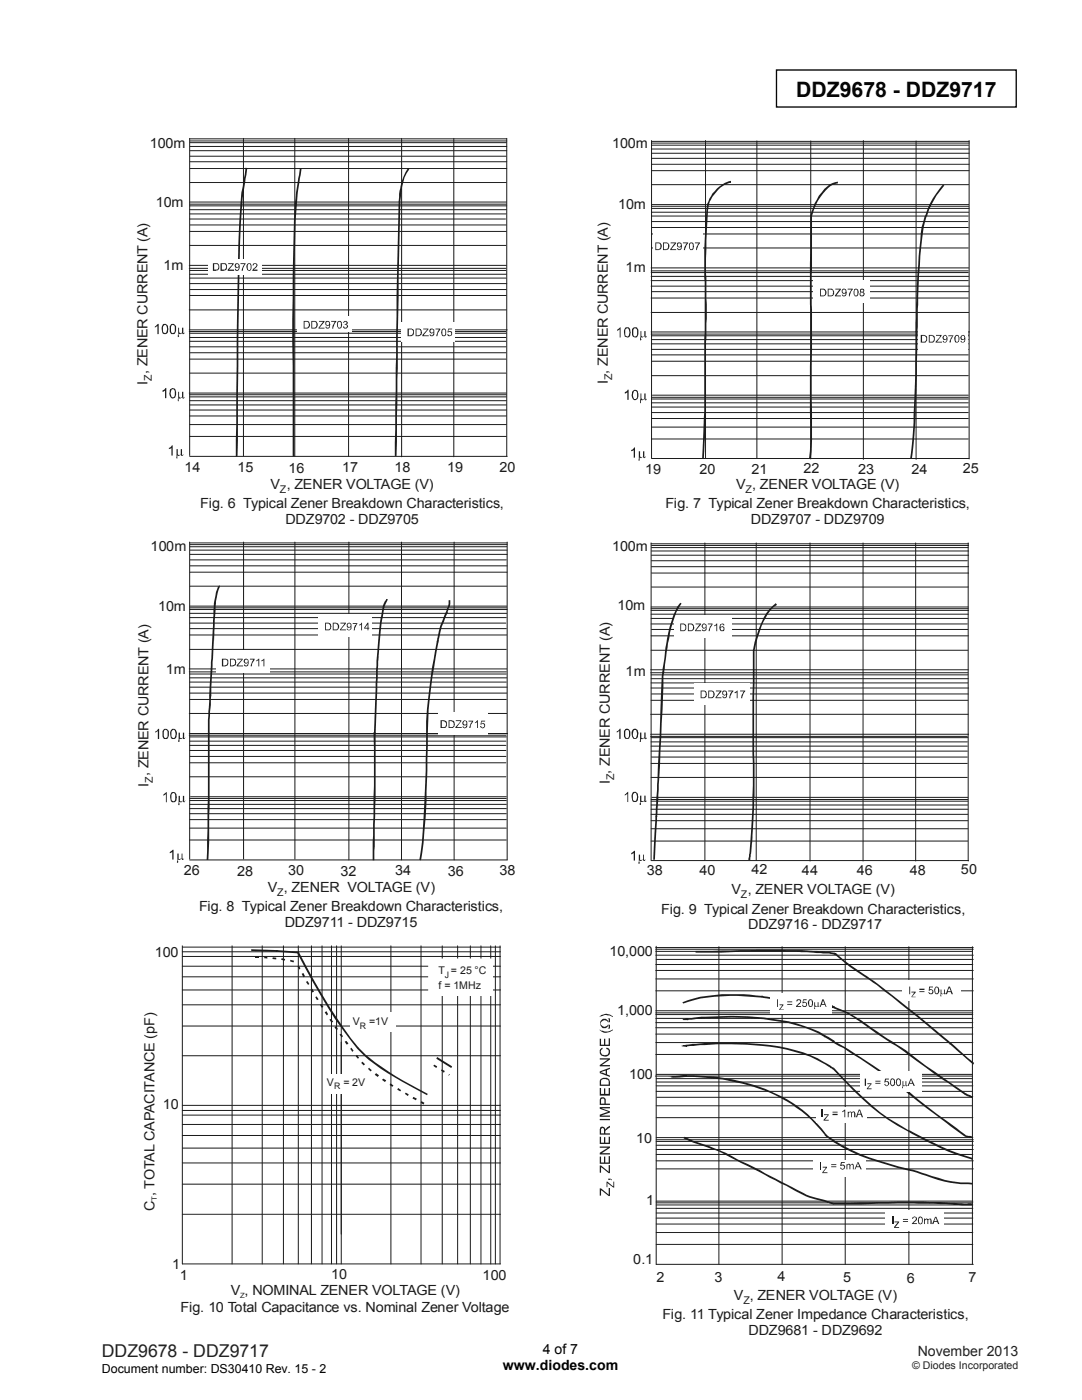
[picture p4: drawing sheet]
<svg xmlns="http://www.w3.org/2000/svg" width="216mm" height="279mm" viewBox="0 0 216 279" stroke-linecap="round" stroke-linejoin="round" font-family="sans-serif">
<defs><g id="words">
<text font-size="4.2" x="158.9" y="19.3">DDZ9678 - DDZ9717</text>
<text font-size="3.5" fill="#231f20" x="20.3" y="270.9">DDZ9678 - DDZ9717</text>
<g font-size="2.8" fill="#1f1a17">
<text x="29.9" y="29.6">100m</text>
<text x="122.1" y="29.6">100m</text>
<text x="31.1" y="41.3">10m</text>
<text x="123.3" y="41.7">10m</text>
<text x="32.6" y="53.9">1m</text>
<text x="124.8" y="54.2">1m</text>
<text x="29.5" y="76.8" transform="rotate(-90 29.5 76.8)">I , ZENER CURRENT (A)</text>
<text x="121.3" y="76.7" transform="rotate(-90 121.3 76.7)">I , ZENER CURRENT (A)</text>
<text x="36.8" y="94.2">14</text>
<text x="47.4" y="94.2">15</text>
<text x="57.6" y="94.3">16</text>
<text x="68.3" y="94.2">17</text>
<text x="78.7" y="94.2">18</text>
<text x="89.2" y="94.2">19</text>
<text x="99.7" y="94.2">20</text>
<text x="128.7" y="94.6">19</text>
<text x="139.6" y="94.6">20</text>
<text x="149.9" y="94.6">21</text>
<text x="160.3" y="94.5">22</text>
<text x="171.3" y="94.6">23</text>
<text x="181.9" y="94.6">24</text>
<text x="192.1" y="94.3">25</text>
<text x="40" y="101.4">Fig. 6 Typical Zener Breakdown Characteristics,</text>
<text x="54" y="97.5">V , ZENER VOLTAGE (V)</text>
<text x="132.8" y="101.4">Fig. 7 Typical Zener Breakdown Characteristics,</text>
<text x="146.9" y="97.5">V , ZENER VOLTAGE (V)</text>
<text x="57" y="104.5">DDZ9702 - DDZ9705</text>
<text x="149.8" y="104.5">DDZ9707 - DDZ9709</text>
<text x="30.1" y="109.9">100m</text>
<text x="122.1" y="109.9">100m</text>
<text x="31.6" y="122">10m</text>
<text x="123.2" y="121.8">10m</text>
<text x="33.1" y="134.4">1m</text>
<text x="124.8" y="134.9">1m</text>
<text x="29.6" y="157" transform="rotate(-90 29.6 157)">I , ZENER CURRENT (A)</text>
<text x="121.7" y="156.4" transform="rotate(-90 121.7 156.4)">I , ZENER CURRENT (A)</text>
<text x="36.7" y="174.7">26</text>
<text x="47.3" y="174.8">28</text>
<text x="53.4" y="178">V , ZENER VOLTAGE (V)</text>
<text x="57.5" y="174.7">30</text>
<text x="67.9" y="174.8">32</text>
<text x="78.8" y="174.6">34</text>
<text x="89.3" y="174.8">36</text>
<text x="99.7" y="174.7">38</text>
<text x="129.1" y="174.5">38</text>
<text x="139.6" y="174.6">40</text>
<text x="146" y="178.4">V , ZENER VOLTAGE (V)</text>
<text x="150" y="174.5">42</text>
<text x="160" y="174.6">44</text>
<text x="170.9" y="174.5">46</text>
<text x="181.5" y="174.5">48</text>
<text x="191.7" y="174.5">50</text>
<text x="39.7" y="181.9">Fig. 8 Typical Zener Breakdown Characteristics,</text>
<text x="56.8" y="185">DDZ9711 - DDZ9715</text>
<text x="132" y="182.3">Fig. 9 Typical Zener Breakdown Characteristics,</text>
<text x="149.3" y="185.5">DDZ9716 - DDZ9717</text>
<text x="30.9" y="191">100</text>
<text x="121.6" y="190.8">10,000</text>
<text x="123.1" y="202.6">1,000</text>
<text x="125.5" y="215.3">100</text>
<text x="32.5" y="221.4">10</text>
<text x="127" y="228">10</text>
<text x="30.8" y="241.7" transform="rotate(-90 30.8 241.7)">C , TOTAL CAPACITANCE (pF)</text>
<text x="128.9" y="240.6">1</text>
<text x="34.4" y="253.2">1</text>
<text x="35.9" y="255.5">1</text>
<text x="66.1" y="255.2">10</text>
<text x="96.3" y="255.5">100</text>
<text x="126.4" y="252.3">0.1</text>
<text x="131" y="255.8">2</text>
<text x="142.6" y="255.9">3</text>
<text x="155.1" y="255.7">4</text>
<text x="168.2" y="255.8">5</text>
<text x="180.9" y="256">6</text>
<text x="193.3" y="255.9">7</text>
<text x="36" y="261.9">Fig. 10 Total Capacitance vs. Nominal Zener Voltage</text>
<text x="46.1" y="258.5">V , NOMINAL ZENER VOLTAGE (V)</text>
<text x="132.2" y="263.2">Fig. 11 Typical Zener Impedance Characteristics,</text>
<text x="146.4" y="259.4">V , ZENER VOLTAGE (V)</text>
<text x="149.4" y="266.4">DDZ9681 - DDZ9692</text>
</g>
<g font-size="2.8">
<text x="100.3" y="273.5">www.diodes.com</text>
<text x="108.3" y="270.2">4 of 7</text>
</g>
<text font-size="2.8" fill="#231f20" x="183.1" y="270.6">November 2013</text>
<text font-size="2.5" x="20.3" y="274">Document number: DS30410 Rev. 15 - 2</text>
<g font-size="2.1" fill="#1f1a17">
<text x="30.3" y="76" transform="rotate(-90 30.3 76)">Z</text>
<text x="122.1" y="75.9" transform="rotate(-90 122.1 75.9)">Z</text>
<text x="55.9" y="98.4">Z</text>
<text x="148.7" y="98.4">Z</text>
<text x="122.6" y="155.7" transform="rotate(-90 122.6 155.7)">Z</text>
<text x="30.5" y="156.2" transform="rotate(-90 30.5 156.2)">Z</text>
<text x="55.3" y="178.8">Z</text>
<text x="147.8" y="179.3">Z</text>
<text x="87.5" y="194.4">T = 25 °C</text>
<text x="87.5" y="197.4">f = 1MHz</text>
<text x="70.4" y="204.6">V</text>
<text x="73.7" y="204.6">=1V</text>
<text x="65.2" y="216.7">V</text>
<text x="68.5" y="216.7">= 2V</text>
<text x="148.4" y="260.2">Z</text>
</g>
<text font-size="2.1" fill="#231f20" x="182" y="273.2">© Diodes Incorporated</text>
<g font-size="1.8" fill="#1f1a17">
<text x="88.8" y="195.1">J</text>
<text x="71.8" y="205.4">R</text>
<text x="66.7" y="217.4">R</text>
</g>
<g font-size="1.4" fill="#1f1a17">
<text x="31.3" y="239.6" transform="rotate(-90 31.3 239.6)">T</text>
<text x="47.9" y="259.1">Z</text>
</g>
</g></defs>
<path d="M154.9 14h47.9v7.4h-47.9z" fill="none" stroke="#000" stroke-width=".26"/>
<g fill="none" stroke="#1f1a17" stroke-width=".2">
<path d="M37.8 27.6v63.3M37.8 27.7h63.3M37.9 28.1h63.2M37.9 33.6h63.2M37.9 32.3h63.2M37.9 29.2h63.2M37.9 30.1h63.2M37.9 28.5h63.1M37.9 36.4h63.1M37.9 31.2h63M48.6 27.6v63.4M58.8 27.6v63.4"/>
<path d="M69.6 27.6v63.5M80.1 27.6v63.6M90.6 27.6v63.6M101.1 27.6v63.5M37.8 53h63.2M37.8 53.6h63.1M37.8 59h63.2M37.8 54.7h63.2M37.8 40.7h63.2M37.8 46.2h63.2M37.8 56.6h63.3M37.8 55.5h63.1"/>
<path d="M37.8 54h63.1M37.8 49h63.1M37.8 41.8h63.2M37.8 40.3h63.2M37.8 43.7h63.1M37.8 42.7h63.1M37.8 41.1h63.3M37.9 57.8h63.1M37.9 44.9h63M37.8 78.4h63.2M37.8 61.8h63.2M37.8 66.2h63.1"/>
<path d="M37.8 65.8h63.4M37.8 79.2h63.2M37.8 80h63.2M37.8 78.8h63.2M37.8 71.7h63.1M37.8 69.2h63.1M37.8 67.4h63.1M37.8 68.1h63.1M37.8 74.5h63.1M37.9 70.4h63M37.8 84.7h63.2M37.8 83h63.2"/>
<path d="M37.8 80.8h63.2M37.8 87.1h63.2M37.8 81.8h63.2M37.8 91.1h63.4"/>
</g>
<path d="M59.3 63.2h10.9v3.1h-10.9z" fill="#fff"/>
<g fill="#1f1a17">
<path d="M60.6 64.1h.8a.83 .83 0 0 1 .5 .7 .83 .83 0 0 1-.5 .8h-.8zM60.8 64.2v1.2l.6-.1 .2-.2-.1-.7-.1-.2z" fill-rule="evenodd"/>
<path d="M62.1 64.1h.8a.82 .82 0 0 1 .5 .7 .82 .82 0 0 1-.5 .8h-.8zM62.3 64.2v1.2l.7-.1 .1-.2v-.7l-.2-.2z" fill-rule="evenodd"/>
<path d="M63.6 64.1h1.1v.1l-1 1.2h1v.2h-1.1l.9-1.4h-.9z" fill-rule="evenodd"/>
<path d="M65 64.1h.5a.92 .92 0 0 1 0 1.5h-.3l-.3-.4h.2l.1 .2h.3l.2-.2v-.4l-.3 .3-.4-.2zM65 64.6a.35 .35 0 0 0 .7 0 .35 .35 0 0 0-.7 0z" fill-rule="evenodd"/>
<path d="M66.1 64.1h1l-.3 .5-.3 1h-.2v-.4l.5-1h-.7z" fill-rule="evenodd"/>
<path d="M67.4 64.1h.5a1.03 1.03 0 0 1 0 1.5 .61 .61 0 0 1-.6-.8v-.4zM67.5 64.3l-.1 .9 .2 .2h.3l.1-.2v-.7l-.1-.3z" fill-rule="evenodd"/>
<path d="M68.6 64.1h.5l.3 .2v.3l-.3 .1 .4 .5-.4 .4h-.4l-.2-.3v-.1h.1l.2 .2 .4-.2v-.2l-.4-.2v-.2h.3v-.4h-.4l-.1 .3-.1-.1z" fill-rule="evenodd"/>
<path d="M30.9 65.2l.8-.6v2.1h-.3v-1.6l-.5 .3zM32.5 64.7l.6-.1a1.31 1.31 0 0 1 .3 1.8l-.3 .3h-.4a1.59 1.59 0 0 1-.2-2zM32.8 64.9a1.01 1.01 0 0 0-.3 1.2l.1 .2 .3 .2a1.06 1.06 0 0 0 0-1.7zM34.1 64.7a.68 .68 0 0 1 1 .5v.8l-.2 .6-.7 .1-.2-.2a1.99 1.99 0 0 1 .1-1.8zM34.2 65l-.1 1.1 .4 .4 .3-.2 .1-1.1-.1-.2-.3-.2zM35.6 65.4h.1v.8l.2 .3 .4-.2v-.9h.3v1l.1 .1 .1-.2-.1 .4h-.3l-.1-.3-.2 .3-.5-.1v.7h-.1z" fill-rule="evenodd"/>
<path d="M32.4 77.9l.8-.5v2.1h-.3v-1.6l-.3 .3h-.2zM34 77.7l.5-.3a1.14 1.14 0 0 1 .4 2 .53 .53 0 0 1-.9-.1 1.62 1.62 0 0 1 0-1.6zM34.3 77.7l-.1 .2a1.34 1.34 0 0 0 .1 1.4h.3l.3-.4-.1-1-.2-.2zM35.6 78.2h.1v.9a.31 .31 0 0 0 .3 .3 .31 .31 0 0 0 .3-.2v-1h.3v1.1l.1 .1 .1-.2v.2l-.1 .1h-.2l-.2-.2-.3 .2h-.4l.1 .5-.1 .1z" fill-rule="evenodd"/>
<path d="M33.7 89.4l.8-.5v2h-.3v-1.5l-.5 .2zM35.2 89.6h.3v1.1l.1 .1 .5-.1v-1.1h.2v1.2l.3-.1-.2 .3-.3-.2v-.1l-.4 .3-.3-.1v.6l-.3-.2z" fill-rule="evenodd"/>
</g>
<g fill="#1f1a17">
<path d="M58.4 73.1h.3v18h-.3zM58.8 40.7h.4l-.2 3.3-.3 11.2v17.9h-.3a556 556 0 0 1 .4-32.4zM58.8 40.7h.4zM59.4 36.3h.4l-.6 4.4h-.4zM59.8 33.5l.4 .1-.4 2.7h-.4z"/>
<path d="M47.1 78.6h.4l-.1 12.5h-.3zM48 40.7h.3l-.4 7.9-.4 30h-.4l.5-30zM48 40.7h.3zM48.6 36.3l.3 .1-.6 4.3h-.3l.2-2.2zM49 33.5h.3l-.4 2.9-.3-.1z"/>
</g>
<path d="M37.8 66.5h63.2" fill="none" stroke="#1f1a17" stroke-width=".2"/>
<path d="M79 71.3h.4l-.2 16.9-.1 2.8h-.3zM79.5 40.2h.4l-.5 31.1h-.4l.1-12.1zM79.9 37.5h.3l-.3 2.7h-.4l.1-1.5zM79.9 37.4h.3v.1h-.3zM80.5 35.3l.2 .1-.5 2h-.3zM81.4 33.5l.3 .3-1 1.6-.2-.1z" fill="#1f1a17"/>
<path d="M41.5 51.8h10.6v3h-10.6z" fill="#fff"/>
<g fill="#1f1a17">
<path d="M42.5 52.5h.9l.3 .3 .1 .8-.2 .3-1.1 .2zM42.7 52.7v1.1h.6l.2-.2a.6 .6 0 0 0-.2-.9z" fill-rule="evenodd"/>
<path d="M44 52.5l1.1 .1 .2 .3v.7l-.2 .3-1.1 .2zM44.3 52.7v1.1h.6l.1-.2a.6 .6 0 0 0-.1-.9z" fill-rule="evenodd"/>
<path d="M45.5 52.5h1.1v.2l-.9 1.1h1v.3h-1.3v-.3l1-1.1h-.9z" fill-rule="evenodd"/>
<path d="M47 52.6l.5-.1 .2 .3 .1 .7a.47 .47 0 0 1-.4 .6 .47 .47 0 0 1-.5-.5l.5 .3 .2-.3v-.3l-.1 .2-.5-.1-.2-.4zM47.1 52.9v.2l.2 .3a.38 .38 0 0 0 .3-.4 .38 .38 0 0 0-.3-.4z" fill-rule="evenodd"/>
<path d="M48 52.5h1l-.6 1.6h-.2v-.3l.5-1.1h-.7z" fill-rule="evenodd"/>
<path d="M49.5 52.5h.4l.3 .5-.1 .9-.4 .2a.91 .91 0 0 1-.2-1.6zM49.5 52.8l-.1 .8 .2 .3h.2a1.02 1.02 0 0 0 .1-1.1l-.2-.2z" fill-rule="evenodd"/>
<path d="M50.5 52.6l.6-.1 .3 .3-.1 .4-.7 .6h.8v.3h-1l.2-.5 .6-.6-.1-.3-.2-.1-.3 .4h-.2z" fill-rule="evenodd"/>
</g>
<path d="M80.1 64.4h10.6v3.8h-10.6z" fill="#fff"/>
<g fill="#1f1a17">
<path d="M81.3 65.6l1.1 .1 .2 .2v.7l-.2 .3-.3 .2h-.8zM81.6 65.7v1.2a.67 .67 0 0 0 .8-.3 .67 .67 0 0 0-.2-.9z" fill-rule="evenodd"/>
<path d="M82.9 65.6h.8a.8 .8 0 0 1 .5 .8 .8 .8 0 0 1-.6 .7h-.7zM83.1 65.7v1.2l.7-.1 .1-.2v-.7l-.2-.2z" fill-rule="evenodd"/>
<path d="M84.5 65.6h1l-1 1.3h1.1v.2h-1.3v-.3l1-1.1h-.8z" fill-rule="evenodd"/>
<path d="M85.8 65.7l.5-.1 .4 .2v1l-.4 .3h-.3l-.3-.3 .2-.1 .1 .2h.3l.2-.3v-.3l-.4 .3-.3-.2-.2-.3zM85.8 66.1a.35 .35 0 0 0 .7 0 .35 .35 0 0 0-.7 0z" fill-rule="evenodd"/>
<path d="M86.9 65.6h.9l-.6 1.5h-.1v-.3l.5-1.1h-.7z" fill-rule="evenodd"/>
<path d="M88.2 65.7l.2-.1h.4l.1 .1 .1 1.1-.3 .3a.64 .64 0 0 1-.6-.3 .64 .64 0 0 1 0-.7zM88.3 65.8v.9l.1 .2h.3l.2-.2v-.7l-.2-.3z" fill-rule="evenodd"/>
<path d="M89.5 65.6h.7v.1h-.7v.5l.5-.1 .2 .2-.1 .6-.4 .2a.34 .34 0 0 1-.4-.4h.2l.1 .2 .4-.1v-.4l-.1-.1h-.6z" fill-rule="evenodd"/>
</g>
<g fill="none" stroke="#1f1a17" stroke-width=".2">
<path d="M130 28v63.4M130 28.2h63.4M130 28.6h63.4M130 34.1h63.4M130 29.7h63.4M130 30.6h63.4M130 31.6h63.2M130 29h63.3M130 36.9h63.3M130.1 32.8h63.3M140.8 28v63.5M151 28.1v63.4"/>
<path d="M161.8 28.1v63.5M172.3 28v63.7M182.8 28.1v63.6M193.4 28v63.6M129.9 57.1h63.5M129.9 55.2h63.4M129.9 53.5h63.4M129.9 54.1h63.3M129.9 59.5h63.3M129.9 56h63.3M129.9 54.4h63.3M130 41.6h63.4"/>
<path d="M130 49.5h63.2M130 43.1h63.2M130 58.2h63.3M130 41.2h63.3M130 46.7h63.3M130 42.4h63.3M130 40.8h63.3M130 44.2h63.1M130.1 45.4h63.1M129.9 66.3h63.6M129.9 62.4h63.4M129.9 66.7h63.3"/>
<path d="M130 79.6h63.2M130 79.3h63.2M130 72.1h63.2M130 69.7h63.2M130 67.8h63.2M130 68.6h63.2M130 75h63.2M130.1 70.8h63.1M130.2 78.9h63M130 91.5h63.4M130 85.2h63.2M130 83.5h63.2"/>
<path d="M130 80.4h63.2M130 81.2h63.2M130 87.6h63.2M130 82.3h63.2"/>
</g>
<g fill="#fff">
<path d="M130.3 46.4h9.9v4.5h-9.9z"/>
<path d="M162.4 55.9h11.1v4.6h-11.1z"/>
</g>
<g fill="#1f1a17">
<path d="M130.8 48.4h.7a.79 .79 0 0 1 .6 .8 .79 .79 0 0 1-.7 .7h-.6zM130.9 48.6v1.1h.7l.2-.3-.1-.7-.2-.1z" fill-rule="evenodd"/>
<path d="M132.3 48.4h.8a.8 .8 0 0 1 .5 .8 .8 .8 0 0 1-.6 .7h-.7zM132.5 48.6v1.1h.6l.2-.3v-.7l-.2-.1z" fill-rule="evenodd"/>
<path d="M133.8 48.4h1.1l-.9 1.3h.9v.2h-1.2l1-1.3h-.9z" fill-rule="evenodd"/>
<path d="M135.2 48.5a.6 .6 0 0 1 .6 0 .6 .6 0 0 1 .3 .6l-.2 .6-.6 .2-.2-.3 .2-.1v.2h.4l.1-.1v-.5l-.2 .3-.4-.2zM135.2 48.9a.35 .35 0 0 0 .6 0 .35 .35 0 0 0-.6 0z" fill-rule="evenodd"/>
<path d="M136.3 48.4h1l-.6 1.5h-.3l.1-.4 .6-.9h-.8z" fill-rule="evenodd"/>
<path d="M137.6 48.5l.6-.1 .2 .2 .1 .5-.2 .6-.1 .2h-.5a1.34 1.34 0 0 1-.1-1.4zM137.7 48.6l-.1 .9 .2 .2h.3l.1-.2v-.7l-.1-.2z" fill-rule="evenodd"/>
<path d="M138.7 48.4h1l-.4 .6-.2 .9h-.2v-.4l.5-.9h-.7z" fill-rule="evenodd"/>
<path d="M163.6 57.6h.8a.82 .82 0 0 1 .5 .8 .82 .82 0 0 1-.5 .7h-.8zM163.8 57.8v1.2l.8-.1 .1-.8-.2-.2z" fill-rule="evenodd"/>
<path d="M165.2 57.6h.8a.93 .93 0 0 1 .3 1.4l-.4 .1h-.7zM165.3 57.8v1.2h.6a.65 .65 0 0 0 .4-.6 .65 .65 0 0 0-.5-.6z" fill-rule="evenodd"/>
<path d="M166.7 57.6h1.1l-.9 1.4h.9v.1h-1.2l.9-1.3h-.8z" fill-rule="evenodd"/>
<path d="M168 57.8l.2-.2a.76 .76 0 0 1 .7 .4 .76 .76 0 0 1 0 .8l-.2 .3h-.5l-.2-.3 .6 .2 .1-.2v-.3l-.5 .1a.6 .6 0 0 1-.2-.8zM168.3 57.8l-.2 .2v.3l.5 .2a.42 .42 0 0 0 0-.7z" fill-rule="evenodd"/>
<path d="M169.1 57.6h1.1l-.4 .6-.2 .9h-.2v-.4l.5-.9h-.8z" fill-rule="evenodd"/>
<path d="M170.5 57.7a.58 .58 0 0 1 .7 0 .58 .58 0 0 1 .1 .7l-.1 .6-.2 .1h-.4l-.3-.4zM170.6 57.9l-.1 .8 .2 .3h.2l.2-.3v-.7l-.2-.2z" fill-rule="evenodd"/>
<path d="M171.7 57.7l.5-.1 .2 .3v.4h-.2l.3 .2v.2l-.3 .4h-.4l-.3-.2v-.4l.3-.2-.2-.1zM171.9 57.8l-.1 .3 .4 .1 .1-.2zM171.9 58.4l-.2 .4 .4 .2 .3-.3-.3-.3z" fill-rule="evenodd"/>
<path d="M123.3 65.7l.5-.4v2.1h-.1v-1.7l-.6 .4zM124.8 65.4l.6-.1a1.34 1.34 0 0 1-.1 2.1l-.6-.2-.1-.4a1.5 1.5 0 0 1 .2-1.4zM124.8 65.7v1.1v.2l.4 .2a1.06 1.06 0 0 0 0-1.7zM126.4 65.4l.6-.1 .3 .4a1.44 1.44 0 0 1-.3 1.7 .74 .74 0 0 1-.9-.6v-1.1zM126.5 65.6l-.1 .3v.9l.3 .4 .3-.2 .1-1.1-.1-.2-.3-.2zM127.8 66.1h.2v.9l.1 .2 .5-.2v-.9h.2v1.1l.3-.2-.2 .4h-.2l-.1-.3-.4 .3-.3-.1v.6h-.2z" fill-rule="evenodd"/>
<path d="M124.7 78.3l.7-.5v2h-.2v-1.5l-.4 .2h-.1zM126.2 78.1l.5-.3a1.1 1.1 0 0 1 .8 .8 1.1 1.1 0 0 1-.5 1.1l-.3 .2a1.22 1.22 0 0 1-.5-1.8zM126.5 78l-.1 .2a1.34 1.34 0 0 0 .1 1.4h.4l.2-.3-.1-1.1-.1-.2zM127.8 78.5h.2v1a.31 .31 0 0 0 .2 .2 .31 .31 0 0 0 .4-.2v-1h.2v1.2l.3-.2v.2l-.2 .2h-.2l-.1-.3-.4 .3-.3-.1v.6l-.2 .1z" fill-rule="evenodd"/>
<path d="M125.9 89.8l.8-.5v2h-.3v-1.5l-.5 .3zM127.5 90.1h.2v1l.2 .1 .4-.1v-1h.3v1.1l.2-.1-.1 .3-.4-.2v-.1l-.3 .3-.4-.1v.6l-.2-.1z" fill-rule="evenodd"/>
</g>
<g fill="#1f1a17">
<path d="M161.7 69.8l.3 .1zM161.7 61.8h.3v8h-.3zM161.6 57.3h.3l.1 4.5h-.3zM161.6 57.1h.3v.2h-.3zM161.6 52.6h.4l-.1 4.5h-.3zM161.7 43.1h.3v9.5h-.4z"/>
<path d="M140.5 69.4h.4v.2h-.4zM140.6 65.5h.3v3.9h-.4zM140.6 61.8h.4l-.1 3.7h-.3zM140.6 57.2h.3l.1 4.6h-.4zM140.5 53.7h.4v3.5h-.3zM140.7 46.4h.3l-.1 7.3h-.4zM141.1 40.7h.4l-.5 5.7h-.3v-1.7z"/>
</g>
<path d="M130 67h63.3" fill="none" stroke="#1f1a17" stroke-width=".2"/>
<g fill="#1f1a17">
<path d="M140.4 83.4h.4v2.5l-.4 5.6h-.3zM140.5 69.8h.4l-.1 13.6h-.4z"/>
<path d="M182.3 84.4h.3l-.7 7.2-.3-.1zM182.7 66h.3v8.8l-.4 9.6h-.3l.3-9.6z"/>
<path d="M161.4 91.5l.4 .1zM161.6 91.6h.2zM161.6 82.1h.4v5.8l-.2 3.7-.4-.1a55.9 55.9 0 0 0 .2-9.4zM161.7 69.8h.3v12.3h-.4z"/>
<path d="M141.1 40.7l.4 .1zM141.3 40.7l.2 .1zM141.5 39.6l.4 .2-.4 1-.4-.1zM142.1 38.6l.4 .3-.6 .9-.4-.2zM143.1 37.6a5.3 5.3 0 0 1 2.8-1.5v.4a4.9 4.9 0 0 0-3.4 2.4l-.4-.3z"/>
<path d="M161.7 43l.3 .2zM162.3 41.3l.2 .2-.5 1.6-.3-.1zM163 39.9l.2 .2-.7 1.4-.2-.2zM164.5 37.7a4 4 0 0 1 2.7-1.4v.3a4.2 4.2 0 0 0-3 2l-1 1.5-.2-.2 .4-.8z"/>
<path d="M182.7 66.3h.3zM182.7 66.3h.2zM182.8 62.5h.3l-.1 3.8h-.3zM182.9 59.1h.3l-.1 3.4h-.3zM182.9 59.1h.1zM183.9 45.3h.4l-.7 5.8-.4 8h-.3a140.4 140.4 0 0 1 1-13.8zM184.5 43.2l.3 .2-.5 1.9h-.4zM184.5 43.2l.2 .1zM184.7 42.9l.3 .1-.2 .4-.3-.2zM184.8 43h.2zM184.7 42.9l.3 .1zM184.7 42.9l.1 .1zM188 36.9l.3 .3a17.2 17.2 0 0 0-3.3 5.8l-.3-.1a16.4 16.4 0 0 1 3.3-6zM188 36.9h.2l.3 .2-.2 .1z"/>
</g>
<path d="M183.2 65.3h9.8v4.6h-9.8z" fill="#fff"/>
<g fill="#1f1a17">
<path d="M183.7 66.8h.7l.5 .3 .1 .8-.3 .5h-1zM184 67v1.2h.5a.66 .66 0 0 0 .3-.6 .66 .66 0 0 0-.4-.6z" fill-rule="evenodd"/>
<path d="M185.3 66.8h.7l.4 .3 .1 .8-.3 .5h-.9zM185.5 67v1.2h.6a.79 .79 0 0 0-.1-1.2z" fill-rule="evenodd"/>
<path d="M186.8 66.8h1.1l-1 1.4h1.1v.2h-1.3l.9-1.4h-.8z" fill-rule="evenodd"/>
<path d="M188.2 67l.5-.2a.97 .97 0 0 1 0 1.6l-.6-.2v-.2h.2l.2 .3h.1l.3-.4v-.2l-.3 .2-.4-.1-.2-.4zM188.2 67.4a.35 .35 0 0 0 .7 0 .35 .35 0 0 0-.7 0z" fill-rule="evenodd"/>
<path d="M189.2 66.9h1l-.4 .8-.1 .7h-.2v-.2l.5-1.1h-.8z" fill-rule="evenodd"/>
<path d="M190.8 66.8l.5 .1 .1 .4-.1 .9-.5 .2a.97 .97 0 0 1 0-1.6zM190.8 67.1l-.1 .3a.8 .8 0 0 0 .2 .9l.3-.2a1.02 1.02 0 0 0-.1-1.1z" fill-rule="evenodd"/>
<path d="M191.8 67l.3-.2 .4 .2 .1 .9-.1 .3-.2 .2-.6-.2v-.2h.2l.1 .3h.2l.2-.4v-.2l-.2 .2-.4-.1-.2-.4zM191.8 67.4a.35 .35 0 0 0 .6 0 .35 .35 0 0 0-.6 0z" fill-rule="evenodd"/>
</g>
<g fill="none" stroke="#1f1a17" stroke-width=".2">
<path d="M37.8 108.2v63.2M37.8 108.4h63.4M37.9 108.7h63.3M37.9 114.2h63.3M37.9 112.9h63.3M37.9 109.8h63.3M37.9 110.6h63.3M37.9 109.1h63.2M37.9 117h63.2M37.9 111.7h63.1M48.6 108.2v63.2M58.8 108.2v63.2"/>
<path d="M69.6 108.2v63.4M80.1 108.2v63.4M90.6 108.2v63.4M101.2 108.2v63.4h-63.4M37.8 133.5h63.3M37.8 134.1h63.2M37.8 137.1h63.4M37.8 139.6h63.2M37.8 136.1h63.2M37.8 134.5h63.2M37.8 129.6h63.2M37.8 138.3h63.3"/>
<path d="M37.8 135.3h63.3M37.8 121.3h63.3M37.8 126.7h63.3M37.8 124.4h63.1M37.8 123.3h63.2M37.8 122.4h63.3M37.8 121h63.3M37.8 121.6h63.4M37.9 125.5h63.1M37.8 142.4h63.3M37.8 146.4h63.5M37.8 146.7h63.1"/>
<path d="M37.8 159.8h63.2M37.8 159.3h63.2M37.8 152.2h63.1M37.8 149.8h63.1M37.8 147.9h63.1M37.8 148.8h63.1M37.8 155h63.1M37.9 151h63M38 159h63M37.8 165.3h63.2M37.8 163.6h63.2M37.8 160.5h63.2"/>
<path d="M37.8 161.4h63.2M37.8 167.6h63.2M37.8 162.4h63.2"/>
</g>
<g fill="#fff">
<path d="M43.1 129.8h10.7v4.5h-10.7z"/>
<path d="M63.6 122.7h10.7v4.4h-10.7z"/>
<path d="M87.5 142.2h9.8v4.5h-9.8z"/>
</g>
<g fill="#1f1a17">
<path d="M44.3 131.5l1.1 .1 .2 .2v.7l-.2 .3-.4 .2h-.7zM44.5 131.6v1.2a.67 .67 0 0 0 .8-.3 .67 .67 0 0 0-.2-.9z" fill-rule="evenodd"/>
<path d="M45.9 131.5h.8a.8 .8 0 0 1 .5 .8 .8 .8 0 0 1-.6 .7h-.7zM46.1 131.6v1.2l.6-.1 .2-.2-.1-.7-.1-.2z" fill-rule="evenodd"/>
<path d="M47.3 131.5h1.1l-.9 1.3h1v.2h-1.3v-.3l1.1-1.1h-1z" fill-rule="evenodd"/>
<path d="M48.8 131.6h.6a.99 .99 0 0 1-.1 1.4h-.4l-.2-.3 .2-.1v.1l.4 .1 .1-.3v-.3l-.3 .3-.3-.2-.2-.3zM48.8 132a.32 .32 0 0 0 .6 0 .32 .32 0 0 0-.6 0z" fill-rule="evenodd"/>
<path d="M49.9 131.5h.9l-.6 1.5h-.2v-.3l.5-1.1h-.6z" fill-rule="evenodd"/>
<path d="M51.1 131.8l.6-.3v1.5h-.1v-1.2l-.4 .2z" fill-rule="evenodd"/>
<path d="M52.2 131.8l.5-.3v1.5h-.1v-1.2l-.4 .2z" fill-rule="evenodd"/>
<path d="M64.9 124.3h.7a.83 .83 0 0 1 .5 .7 .83 .83 0 0 1-.4 .8h-.8zM65 124.4v1.2h.6l.3-.2v-.5l-.3-.5z" fill-rule="evenodd"/>
<path d="M66.4 124.3h.7a.82 .82 0 0 1 .6 .7 .82 .82 0 0 1-.5 .8h-.8zM66.6 124.4v1.2l.7-.1v-.8l-.2-.3z" fill-rule="evenodd"/>
<path d="M67.9 124.3h1.1v.1l-1 1.2h1v.2h-1.2l1-1.4h-.9z" fill-rule="evenodd"/>
<path d="M69.3 124.4l.5-.1 .3 .3v.9l-.3 .3-.6-.2v-.1h.2l.1 .2h.2l.3-.2v-.4l-.3 .2-.4-.1zM69.3 124.8a.35 .35 0 0 0 .7 0 .35 .35 0 0 0-.7 0z" fill-rule="evenodd"/>
<path d="M70.4 124.4h.9l-.5 1v.4h-.3l.1-.4 .2-.5 .3-.4h-.7z" fill-rule="evenodd"/>
<path d="M71.6 124.7l.6-.4v1.5h-.1v-1.2l-.5 .3z" fill-rule="evenodd"/>
<path d="M73.3 124.3h.2v1h.2v.2h-.2v.3h-.2v-.3h-.6zM73.3 124.6l-.5 .7h.5z" fill-rule="evenodd"/>
<path d="M87.9 143.7h.8l.5 .5a1.13 1.13 0 0 1-.4 1.1h-.9zM88.2 143.9v1.2h.6a.68 .68 0 0 0 .2-.8 .68 .68 0 0 0-.8-.4z" fill-rule="evenodd"/>
<path d="M89.5 143.7h.7a.85 .85 0 0 1 .6 .8 .85 .85 0 0 1-.4 .8h-.9zM89.7 143.9v1.2h.6l.2-.2v-.5l-.2-.4z" fill-rule="evenodd"/>
<path d="M91 143.7h1.1l-1 1.4h1v.2h-1.2v-.2l1-1.2h-.9z" fill-rule="evenodd"/>
<path d="M92.4 143.9l.3-.2 .5 .2v.2v.8l-.2 .4-.3 .1-.3-.2-.1-.3 .5 .3 .3-.3v-.3l-.2 .2h-.3a.55 .55 0 0 1-.2-.9zM92.4 144.2a.35 .35 0 0 0 .7 0 .35 .35 0 0 0-.7 0z" fill-rule="evenodd"/>
<path d="M93.5 143.8h.9l-.6 1.5h-.1v-.2l.5-1.1h-.7z" fill-rule="evenodd"/>
<path d="M95.2 143.7h.2v1.6h-.2v-1.2l-.4 .3z" fill-rule="evenodd"/>
<path d="M96 143.8h.8v.2h-.7l-.1 .4 .4-.1 .3 .1a.59 .59 0 0 1-.4 1l-.5-.5h.2v.1l.3 .2 .2-.1 .1-.4-.3-.3-.4 .2z" fill-rule="evenodd"/>
<path d="M31 146l.7-.5v2h-.2v-1.6l-.5 .3zM32.7 145.5a.68 .68 0 0 1 1 .5v.8l-.3 .6-.6 .1-.2-.2a1.99 1.99 0 0 1 .1-1.8zM32.9 145.7l-.2 .3v.9l.3 .4 .4-.1v-.3v-.9v-.2l-.4-.2zM34.1 145.7a.72 .72 0 0 1 .9-.1 .72 .72 0 0 1 .3 .9l-.1 .3a.6 .6 0 0 1-.4 .7h-.4a1.56 1.56 0 0 1-.3-1.8zM34.5 145.7a1.01 1.01 0 0 0-.3 1.2l.1 .3 .3 .1a1.06 1.06 0 0 0 0-1.7zM35.6 146.2h.3l.1 1.1h.3l.2-.1v-1h.2v1.1l.3-.1-.2 .3h-.2l-.1-.3-.3 .3-.5-.1v.7l-.1-.1z" fill-rule="evenodd"/>
<path d="M32.8 158.4l.5-.3v2h-.2v-1.6l-.5 .3zM34.2 158.2l.2-.1a.92 .92 0 0 1 .8 1.3 .6 .6 0 0 1-.4 .7h-.4a1.59 1.59 0 0 1-.2-1.9zM34.3 158.4l-.1 1.1 .1 .3 .3 .1 .4-.4v-.8l-.4-.5zM35.6 158.8h.3l.1 1.1h.3l.2-.1v-1h.2v1.1l.3-.1-.2 .3h-.1l-.2-.2-.3 .2-.5-.1v.7l-.1-.1z" fill-rule="evenodd"/>
<path d="M33.9 170.1l.7-.5v1.9h-.2v-1.5l-.4 .3zM35.4 170.3h.2l.1 1.1 .5-.1v-1h.2l.1 1.1 .2-.1-.1 .3h-.3l-.1-.2-.4 .2-.3-.1v.7l-.2-.1z" fill-rule="evenodd"/>
</g>
<g fill="#1f1a17">
<path d="M74.6 146.5l.4 .1zM74.8 146.5h.2zM75 137.5l.3 .1-.3 8.9h-.4zM75 133.8h.4l-.1 3.8-.3-.1zM75 133.8h.4zM75.1 131.9h.4l-.1 1.9h-.4zM75.3 130h.3l-.1 1.9h-.4zM76 123.3h.3l-.7 6.7h-.3zM76 123.3h.3zM76.1 123l.3 .1-.1 .2h-.3zM76.4 120.9l.3 .2-.3 2-.3-.1zM76.8 120l.4 .1-.5 1-.3-.2zM77.1 119.5l.3 .1-.2 .5-.4-.1z"/>
<path d="M41.5 144.5h.3v1.7h-.3zM41.6 142.8h.3l-.1 1.7h-.3zM41.7 141.3l.3 .1-.1 1.4h-.3zM41.7 138.7h.5l-.2 2.7-.3-.1zM41.7 138.7h.5zM41.7 138.7h.3zM42.1 132.8l.3 .1-.2 5.8h-.5zM42.2 131.5h.3l-.1 1.4-.3-.1zM42.5 124.8h.3l-.3 6.7h-.3zM42.7 120.8l.3 .1-.2 3.9h-.3z"/>
</g>
<path d="M37.8 147.1h63.2" fill="none" stroke="#1f1a17" stroke-width=".2"/>
<g fill="#1f1a17">
<path d="M41.4 162.7h.3v5.3l-.1 3.6h-.4zM41.5 146.1h.3l-.1 16.6h-.3z"/>
<path d="M84.5 163.1h.4l-.4 5.1-.5 3.5-.3-.1a54.6 54.6 0 0 0 .8-8.5zM85 146.4h.4l-.3 13.5-.2 3.2h-.4l.4-9.3z"/>
<path d="M74.4 170.4h.3v1.3h-.3zM74.4 168.9h.4l-.1 1.5h-.3zM74.4 164.5h.4v4.4h-.4zM74.5 146.1h.5v13.1l-.2 5.3h-.4l.2-7.5z"/>
<path d="M42.7 120.9l.3 .1zM42.8 120h.3l-.1 1-.3-.1zM42.9 119.2h.4l-.2 .8h-.3zM43.1 119.2h.2zM43.7 116.9l.2-.1v.4l-.6 2h-.4l.2-1z"/>
<path d="M85 146.5l.4 .1zM86.8 129.9h.3a101.8 101.8 0 0 0-1.7 16.6h-.4a104.6 104.6 0 0 1 1.8-16.6zM87.1 128.1l.4 .1-.4 1.7h-.3zM87.1 128.1l.4 .1zM87.2 127.7h.4l-.1 .5-.4-.1zM87.3 127.2l.4 .1-.1 .4h-.4zM87.8 124.9l.4 .1-.5 2.3-.4-.1zM88.5 123.3h.3l-.2 .8-.4 .9-.4-.1zM89 122.1l.3 .1-.5 1.1h-.3zM89 122.1l.2 .1zM89 122.1l.3 .1zM89.2 122.2h.1zM89.1 121.7l.3 .1-.1 .4-.3-.1zM89.3 121.3l.2 .2-.1 .3-.3-.1zM89.5 120.5h.4l-.4 1-.2-.2zM89.5 119.8h.4v.7h-.4z"/>
</g>
<g fill="none" stroke="#1f1a17" stroke-width=".2">
<path d="M129.9 108.4v63.3M129.9 108.5h63.4M130 109.3h63.2M130 117.2h63.2M130 108.9h63.3M130 114.4h63.3M130 113.1h63.3M130 110h63.3M130 110.8h63.3M130 111.9h63M140.7 108.4v63.3M150.9 108.4v63.3"/>
<path d="M161.6 108.4v63.4M172.2 108.4v63.4M182.7 108.4v63.4M193.2 108.4v63.4M129.8 133.7h63.4M129.8 134.3h63.3M129.9 137.3h63.4M129.9 121.8h63.4M129.9 139.8h63.2M129.9 136.3h63.2M129.9 134.7h63.2M129.9 129.8h63.2"/>
<path d="M129.9 123.4h63.2M129.9 135.4h63.3M129.9 121.5h63.3M129.9 126.9h63.3M129.9 122.6h63.3M129.9 121.1h63.3M129.9 124.5h63.1M130 138.5h63.2M130 125.6h63.1M129.8 146.5h63.5M129.8 142.6h63.4M129.8 147h63.2"/>
<path d="M129.9 159.9h63.2M129.9 159.6h63.2M129.9 152.4h63.1M129.9 149.9h63.1M129.9 148.1h63.1M129.9 148.9h63.1M129.9 155.2h63.1M130 151.1h63M130.1 159.1h63M129.9 171.7h63.4M129.9 165.4h63.2M129.9 163.8h63.2"/>
<path d="M129.9 160.7h63.2M129.9 161.5h63.2M129.9 167.9h63.2M129.9 162.5h63.2"/>
</g>
<path d="M138.5 136.5h11v4.2h-11z" fill="#fff"/>
<g fill="#1f1a17">
<path d="M139.8 137.8h.8a.83 .83 0 0 1 .5 .8 .83 .83 0 0 1-.5 .7h-.8zM140 138v1.2l.7-.1 .1-.3-.1-.6-.1-.2z" fill-rule="evenodd"/>
<path d="M141.3 137.8l1 .1a.95 .95 0 0 1-.2 1.4h-.8zM141.5 138v1.2l.7-.1 .1-.3v-.6l-.2-.2z" fill-rule="evenodd"/>
<path d="M142.9 137.8h1.1v.2l-1.1 1.2h1.1v.1h-1.2l.9-1.3h-.8z" fill-rule="evenodd"/>
<path d="M144.2 137.9a.6 .6 0 0 1 .7 0 .6 .6 0 0 1 .2 .6l-.1 .7-.6 .1-.3-.3 .2-.1 .1 .3h.3l.2-.2v-.4l-.3 .2-.4-.1zM144.5 138l-.2 .2v.3l.4 .2 .2-.5z" fill-rule="evenodd"/>
<path d="M145.3 137.8h1l-.6 1.1v.4h-.2l.1-.4 .5-.9h-.8z" fill-rule="evenodd"/>
<path d="M146.6 138.2l.6-.4v1.5h-.2v-1.1l-.3 .1h-.1z" fill-rule="evenodd"/>
<path d="M147.7 137.8h1l-.3 .6-.3 .9h-.3l.1-.4 .5-.9h-.7z" fill-rule="evenodd"/>
<path d="M123.1 145.9l.7-.5v2.1h-.2v-1.6l-.5 .3zM124.8 145.5a.66 .66 0 0 1 1 .5 1.35 1.35 0 0 1-.5 1.5h-.5l-.1-.2a1.99 1.99 0 0 1 .1-1.8zM124.8 145.8v.2a1.26 1.26 0 0 0 .2 1.3l.4-.2 .1-1.1-.2-.3zM126.2 145.7a.68 .68 0 0 1 .8-.2 .68 .68 0 0 1 .4 .7l-.1 .6a.6 .6 0 0 1-.4 .7h-.5a1.56 1.56 0 0 1-.2-1.8zM126.5 145.7l-.1 .1a1.49 1.49 0 0 0 .1 1.5h.4l.1-.2a1.34 1.34 0 0 0-.1-1.4zM127.7 146.2h.3v1l.2 .2 .4-.3v-.9h.2v1.1l.1 .1 .1-.2a.23 .23 0 0 1-.1 .3 .23 .23 0 0 1-.3-.1v-.2l-.5 .4-.2-.2v.7l-.3-.1z" fill-rule="evenodd"/>
<path d="M124.7 158.5l.6-.5v2.1h-.1v-1.6l-.5 .3zM126.3 158.1l.6-.1a1.31 1.31 0 0 1 .3 1.8l-.3 .3h-.5a1.59 1.59 0 0 1-.1-2zM126.4 158.4l-.1 .2v.9l.1 .2 .3 .2a1.06 1.06 0 0 0 0-1.7zM127.7 158.8h.3l.1 1.1h.3l.2-.2v-.9h.2v1.1l.3-.2-.2 .4h-.2l-.1-.3-.3 .3-.5-.1v.7l-.2-.1z" fill-rule="evenodd"/>
<path d="M125.9 170.3l.8-.5v1.9h-.3v-1.5l-.3 .3h-.2zM127.5 170.6h.2l.1 1.1 .5-.2v-.9h.2l.1 1.1 .2-.2-.1 .3h-.3l-.1-.2-.4 .2-.3-.1v.7l-.2-.1z" fill-rule="evenodd"/>
</g>
<path d="M150.1 159l.5 .1zM150.1 150.3h.4l.1 8.7h-.5zM150.1 145.3h.4v5h-.4zM150.1 145.1h.4v.2h-.4zM150.1 139.2h.4v5.9h-.4zM150.2 129.7h.4l-.1 9.5h-.4z" fill="#1f1a17"/>
<path d="M129.9 147.2h63.2" fill="none" stroke="#1f1a17" stroke-width=".2"/>
<g fill="#1f1a17">
<path d="M149.5 170.9h.3l-.1 .8-.4-.1zM149.5 170.3h.4l-.1 .6h-.3zM149.9 165.7h.3l-.1 2.5-.2 2.1h-.4zM150.1 159.1h.4v1.9l-.3 4.7h-.3z"/>
<path d="M150.6 128.2l.3 .1-.3 1.6h-.4zM151.2 126.3l.3 .1-.6 1.9-.3-.1zM152.4 123.2l.4 .1-.8 1.6-.5 1.5-.3-.1zM153.4 121.6l1.4-1.2 .2 .3a6.3 6.3 0 0 0-2.2 2.6l-.4-.1z"/>
</g>
<path d="M134.5 122.7h11.5v4.6h-11.5z" fill="#fff"/>
<g fill="#1f1a17">
<path d="M135.7 124.4h.8l.3 .3 .1 .8-.2 .4-1 .1zM135.9 124.6v1.2h.6l.3-.3v-.6l-.4-.3z" fill-rule="evenodd"/>
<path d="M137.3 124.4h.7a.83 .83 0 0 1 .5 .8 .83 .83 0 0 1-.5 .8h-.7zM137.4 124.6v1.2h.6l.3-.3v-.6l-.4-.3z" fill-rule="evenodd"/>
<path d="M138.8 124.4h1.1v.2l-1 1.2h1v.2h-1.2l.9-1.4h-.8z" fill-rule="evenodd"/>
<path d="M140.1 124.6l.2-.2h.4l.3 .4v.8l-.3 .4-.6-.2v-.2l.6 .2 .1-.3v-.2l-.2 .2-.5-.2-.1-.4zM140.4 124.6l-.2 .2v.3l.5 .2a.42 .42 0 0 0 0-.7z" fill-rule="evenodd"/>
<path d="M141.2 124.4h1l-.6 1.6h-.2a1.86 1.86 0 0 1 .6-1.4h-.8z" fill-rule="evenodd"/>
<path d="M142.5 124.8l.6-.4v1.6h-.2v-1.2l-.4 .2z" fill-rule="evenodd"/>
<path d="M143.7 124.6l.6-.2 .2 .3-.1 .2-.2-.3-.3 .1-.1 .5 .3-.3 .4 .4v.4l-.1 .3h-.5a1.03 1.03 0 0 1-.2-1.4zM143.8 125.5a.32 .32 0 0 0 .6 0 .32 .32 0 0 0-.6 0z" fill-rule="evenodd"/>
</g>
<g fill="#1f1a17">
<path d="M130.3 171.5l.4 .1zM130.7 164.9h.3l-.3 6.6h-.4zM130.8 163h.3l-.1 1.9h-.3zM130.9 163h.2zM130.8 163h.3zM130.8 163h.1zM130.9 159.6h.5l-.3 3.4h-.3zM131.2 155.6h.3l-.1 4h-.5zM132 135.2h.4l-.2 6.4-.7 14h-.3zM132 134.9h.4v.3h-.4zM132.1 134.2h.4l-.1 .7h-.4zM132.2 133.5h.4l-.1 .7h-.4z"/>
<path d="M132.5 131.6h.4l-.3 2-.4-.1zM132.9 128.4h.4l-.1 .9-.3 2.3h-.4zM134 124l.3 .1-1 4.3h-.4l.7-3.4zM135.7 120.3l.3 .2a9.8 9.8 0 0 0-1.7 3.6l-.3-.1 .3-1.1 .8-1.8z"/>
</g>
<g fill="none" stroke="#1f1a17" stroke-width=".2">
<path d="M36.4 188.8v63.4h63.5M36.4 192.8h63.5M36.4 194.9h63.5M36.4 197.6h63.5M36.4 190.9h63.5M36.4 189.9h63.5M36.4 189h63.5M46.3 188.8v63.4M52.3 188.8v63.4M56.6 188.8v63.4M59.5 188.8v63.4M62.1 188.8v63.4"/>
<path d="M64.3 188.8v63.4M66.1 188.8v63.4M67.2 188.8v63.4M68.1 188.8v63.4M78 188.8v63.4M84 188.8v63.4M88.2 188.8v63.4M91.3 188.8v63.4M93.9 188.8v63.4M96 188.8v63.4M97.9 188.8v63.4M98.8 188.8v63.4"/>
<path d="M99.8 188.8v63.4M36.4 210.7h63.5M36.4 204.8h63.5M36.4 200.5h63.5M36.4 229.1h63.5M36.4 220.6h63.5M36.4 232.1h63.5M36.4 224.4h63.5M36.4 222.5h63.5M36.4 221.6h63.5M36.4 236.3h63.5M36.4 226.6h63.5"/>
<path d="M36.4 242.3h63.5"/>
</g>
<path d="M85.5 191.4h12.8v7.2h-12.8z" fill="#fff"/>
<path d="M85.5 191.4h12.8v7.2h-12.8z" fill="none" stroke="#fff" stroke-width=".2"/>
<g fill="#fff">
<path d="M64.8 214.4h9.1v3.8h-9.1z"/>
<path d="M69.9 202.1h9.1v3.9h-9.1z"/>
</g>
<g fill="#1f1a17">
<path d="M86.6 212.5l.6 .3-.1 .3-.6-.4z"/>
<path d="M88.2 213.4l.6 .3-.2 .4-.6-.4z"/>
<path d="M89.5 214.6l.2-.3 .1 .1-.3 .3z"/>
<path d="M50.9 190.9h.3v.3h-.3z"/>
<path d="M51.2 190.9h.4v.3h-.4z"/>
<path d="M52.7 190.9h.1l-.1 .3z"/>
<path d="M52.8 190.9l.5 .1v.3l-.6-.1z"/>
<path d="M54.4 191.1h.7v.4l-.7-.1z"/>
<path d="M56.2 191.2l-.1 .4z"/>
<path d="M56.2 191.2l.7 .2-.1 .3-.7-.1z"/>
<path d="M57.9 191.6l.8 .1-.1 .4-.7-.2z"/>
<path d="M87.2 210.9l3 1.9-.2 .3-2.9-1.8z"/>
<path d="M59.4 192.8l.2-.1 .3 .6-.2 .2z"/>
<path d="M60.2 194.4l.3-.2 .4 .7-.4 .1z"/>
<path d="M61 196l.4-.2 .3 .6-.2 .2z"/>
<path d="M62 197.5l.3-.2 .4 .6-.4 .2z"/>
<path d="M62.9 199l.3-.2 .4 .6-.4 .2z"/>
<path d="M63.8 200.5l.3-.1 .4 .6-.3 .1z"/>
<path d="M64.8 202.1l.3-.3 .4 .6-.3 .2z"/>
<path d="M65.7 203.5l.4-.2 .4 .6-.4 .2z"/>
<path d="M66.7 205l.4-.2 .3 .6-.2 .2z"/>
<path d="M67.8 206.5l.3-.2 .3 .5-.2 .3z"/>
<path d="M68.8 207.9l.3-.2 .4 .5-.3 .3z"/>
<path d="M70.1 209.1l.4 .6-.2 .2-.4-.6z"/>
<path d="M71.2 210.5l.4 .6-.2 .2-.4-.5z"/>
<path d="M72.1 212.1l.2-.2 .5 .5-.2 .2z"/>
<path d="M73.4 213.3l.3-.2 .5 .5-.3 .2z"/>
<path d="M75 214.2l.6 .4-.2 .3-.6-.4z"/>
<path d="M76.2 215.5l.3-.2 .6 .3-.3 .3z"/>
<path d="M77.9 216.2l.6 .4-.2 .3-.6-.4z"/>
<path d="M79.4 217.1l.6 .5-.1 .2-.6-.3z"/>
<path d="M81 218.1l.6 .3-.2 .3-.6-.4z"/>
<path d="M82.5 218.9l.7 .3-.2 .4-.7-.4z"/>
<path d="M84.1 219.8l.6 .3-.2 .3-.6-.3z"/>
<path d="M50.1 189.4l5.2 .2v.3l-5.2-.1zM55.3 189.6v.2zM55.3 189.6l4.4 .3v.4l-4.5-.4z"/>
<path d="M59.3 190.1l.3-.2 3.1 5.9 3 5.1-.3 .1-3-5zM65.4 201l.3-.1a80.8 80.8 0 0 0 5.9 8.2l-.3 .2-1.5-1.9-3-4.1zM71.6 209.1l-.1 .2zM71.3 209.3l.3-.2zM71.3 209.3h.2zM71.3 209.3l.3-.2 1.4 1.4-.3 .3zM73 210.5l1.8 1.5-.3 .2-.9-.7-.9-.7zM74.5 212.2l.3-.2a70.3 70.3 0 0 0 10.6 6.3l-.2 .3-2.2-1.2a53.5 53.5 0 0 1-8.5-5.2z"/>
</g>
<g fill="none" stroke="#1f1a17" stroke-width=".2">
<path d="M130.9 195.4h63.3M130.9 190.6h63.3M130.9 197.7h63.3M130.9 193.7h63.3M130.9 189.4h63.3M130.9 189.1h63.3M130.9 192.5h63.2M130.9 189.9h63.1M130.9 188.8v63.5h63.3M130.9 191.5h63.3M143.4 188.9v63.4M156.1 188.9v63.4"/>
<path d="M168.7 188.9v63.4M181.4 188.9v63.4M194 188.9v63.4M130.8 214.8h63.2M130.9 201.7h63.2M130.9 210.4h63.2M130.9 206.4h63.2M130.9 203.2h63.2M130.9 202.5h63.2M130.9 202.1h63.2M130.9 208.1h63.2M130.9 204.1h63.2"/>
<path d="M130.9 205.1h63.2M130.9 216.7h63.2M130.9 214.4h63.1M130.9 217.8h63.1M130.9 215.9h63.1M130.9 215.3h63.1M131 219h63M130.9 233.3h63.3M130.9 239.7h63.2M130.9 228.6h63.3M130.9 229.4h63.3M130.9 230.4h63.2"/>
<path d="M130.9 231.7h63.3M130.9 227.8h63.3M130.9 227.5h63.3M130.9 227h63.2M130.9 223.1h63.2M130.9 220.7h63.1M130.9 248.3h63.2M130.9 244.3h63.2M130.9 241.2h63.2M130.9 240.5h63.2M130.9 240.1h63.2M130.9 246h63.2"/>
<path d="M130.9 242.1h63.2M130.9 243.1h63.2"/>
</g>
<path d="M119.7 237.2h.2l1.6 1.2v-1.3h.2v1.6h-.2l-1.6-1.2v1.1h-.2zM121 235.8l1.4 .9v-.9h.2v1.2l-1.4-.9v.8h-.2zM121.4 235.2h.4l.3 .3h-.7zM119.7 232.6h.2l1.6 1.3v-1.4h.2v1.6h-.2l-1.6-1.2v1.1h-.2zM119.7 230.8h.2v1.2h.6v-1.2h.3v1.2h.7v-1.3h.2v1.6h-2zM119.7 228.8h2v.3l-1.6 1h1.6v.3h-2v-.3l1.6-1h-1.6zM119.7 226.9h.2v1.1h.6v-1.1h.3v1.1h.7v-1.1h.2v1.4h-2zM119.8 225l.4-.2a.58 .58 0 0 1 .6 .6l.3-.4 .6-.3v.3l-.9 .8v.4h.9v.2h-2zM120.2 225.1l-.3 .2v.9h.6v-.9zM119.7 223.3h2v.3h-2zM119.7 220.9h2v.3h-1.7l1.7 .6v.2l-1.8 .6h1.8v.3h-2v-.4l1.7-.6-1.7-.6zM119.8 219.2l.2-.2h.5l.4 .3v1h.8v.2h-2zM120 219.3l-.1 1h.7l-.1-1zM119.7 217.1h.2v1.2h.6v-1.1h.3v1.1h.7v-1.2h.2v1.6h-2zM119.8 215.3a1.38 1.38 0 0 1 1.6 0 1.67 1.67 0 0 1 .3 1.4h-2v-1zM120 215.5l-.1 1h1.6v-.8l-.3-.3-.8-.1zM119.7 213.8l2-.7v.2l-.6 .3v.8l.6 .3v.2l-2-.7zM119.8 214l1.1 .3v-.6zM119.7 211.2h2v.3l-1.6 1.1h1.6v.2h-2v-.2l1.6-1.1h-1.6zM119.8 209.4l.4-.3 .1 .2-.4 .3-.1 .3 .5 .6a.72 .72 0 0 0 .9-.1 .72 .72 0 0 0 0-1l-.3-.1 .1-.2 .4 .1 .3 .4a1.03 1.03 0 0 1-1.1 1.3 1.03 1.03 0 0 1-.8-1.5zM119.7 207.3h.2v1.2h.6v-1.2h.3v1.2h.7v-1.3h.2v1.5h-2zM119.7 205.4a2.33 2.33 0 0 0 2.6 0v.2a1.95 1.95 0 0 1-2.6 0zM119.8 203.8l.6-.5h.5l.6 .6v-.6l-.2-.1h.4v.8h-.4a.72 .72 0 0 0-.9-.4 .72 .72 0 0 0-.5 .9 .75 .75 0 0 0 .7 .4 .75 .75 0 0 0 .7-.4h.4v.8h-.4l.2-.1v-.6l-.6 .6h-.6a1.17 1.17 0 0 1-.5-1.4zM119.7 202.8a1.95 1.95 0 0 1 2.6 0v.2a2.16 2.16 0 0 0-2.6 0z" fill-rule="evenodd" fill="#1f1a17"/>
<g fill="#1f1a17">
<path d="M166.5 190.1l.3 .1-.2 .3h-.2zM166.8 190.2l.2 .2-.3 .2zM167 190.4l-.1 .1zM167 190.4l2.7 2.2 2.7 1.8-.3 .3a37.5 37.5 0 0 1-5.4-4.1zM172.4 194.4l2.7 1.9-.2 .3-2.8-1.9zM175.1 196.3l6.3 5-.2 .2-6.3-4.9zM181.4 201.3l8.4 6.9-.3 .2-8.3-6.9zM189.6 208.2h.2zM189.8 208.2l-.3 .2zM189.6 208.2l-.1 .2zM189.8 208.2l1.6 1.4-.2 .2-1.7-1.4zM191.2 209.8l.2-.2 3 2.5-.2 .4z"/>
<path d="M166 200.6l-.1 .4zM166 200.6l-.1 .2zM166 200.6l1.6 .8v.3l-1.7-.7zM167.6 201.4l1.6 .7-.1 .2-1.5-.6zM169.2 202.1l-.1 .2zM169.2 202.1l2.6 1.5 2.4 1.7-.2 .3-4.9-3.3zM174.2 205.3l1.9 1.3-.2 .3-1-.6-.9-.7zM176.1 206.6l2 1.3-.2 .3-2-1.3zM178.1 207.9l3.5 2.4-.2 .3-2.6-1.9-.9-.5zM181.6 210.3l-.1 .1zM181.4 210.5l.2-.2zM181.4 210.6l.1-.2zM181.6 210.3l3.2 2.4 3.6 2.5-.2 .3-6.8-4.9zM188.4 215.2l4.4 3-.3 .3-4.3-3zM192.8 218.2l-.2 .2zM192.8 218.2l-.3 .3zM192.5 218.5l.1-.1zM192.8 218.2l.8 .4-.2 .3-.9-.4zM193.6 218.6l.6 .2-.2 .4-.6-.3z"/>
<path d="M166.3 207.7l-.2 .3zM166.3 207.7l-.1 .2zM166.3 207.7l1.3 .7-.2 .3-1.3-.7zM167.6 208.4l1.7 1-.1 .4-1.8-1.1zM169.3 209.4l2.5 1.6-.2 .3-2.4-1.5zM171.8 211a98.1 98.1 0 0 1 9.7 7l-.2 .3a104.2 104.2 0 0 0-9.7-7zM181.5 218l-.1 .1zM181.3 218.2l.2-.2zM181.4 218.1l-.1 .2zM181.5 218l3.6 2.9 3.9 2.8-.2 .4-7.5-5.8zM189 223.7l3.6 2.7-.2 .4-3.6-2.7zM192.6 226.4l.3 .2-.1 .3-.4-.1zM192.9 226.6l.5 .1v.3l-.6-.1zM193.4 226.7v.3zM193.4 226.9v.1zM193.4 226.7h.2l-.1 .4-.1-.1zM193.6 226.7l.4 .1-.1 .3h-.4z"/>
<path d="M194 231.1v.3zM194 231.2v.2zM182.1 225.9a51.3 51.3 0 0 0 11.9 5.2v.3a49.5 49.5 0 0 1-12.1-5.1zM181.2 225.5l.9 .4-.2 .4-.8-.5zM173.9 220.5a36.2 36.2 0 0 0 7.3 5l-.1 .3a38 38 0 0 1-7.4-4.9zM166.1 213.3l.3-.2a90.8 90.8 0 0 0 7.5 7.4l-.2 .4a93.4 93.4 0 0 1-7.6-7.6z"/>
<path d="M194 236.1v.3zM192.4 236l1.6 .1v.3l-1.6-.1zM189.8 235.7l2.6 .3v.3l-2.6-.2zM189.8 235.7v.2zM189.8 235.7l-.1 .4zM189.8 235.9l-.1 .2zM184.8 234.3l3.7 1.2 1.3 .2-.1 .4-2.5-.6-2.5-.9zM181.4 233.3l3.4 1-.1 .3-3.4-1zM173.5 231l5.7 1.8 2.2 .5-.1 .3-2.1-.5-5.8-1.8zM166.5 227.6a37.5 37.5 0 0 0 7 3.4l-.1 .3a35.1 35.1 0 0 1-7-3.3z"/>
<path d="M193.2 240.1l.8 .1v.4h-.8zM192.8 240.2l.4-.1v.5h-.4zM192.3 240.2h.5v.4h-.5zM191.2 240.1l1.1 .1v.4l-1.1-.1zM189.9 240.1h1.3v.4l-1.3-.1zM189.7 240.1h.2v.3h-.2zM185.4 239.9l4.3 .2v.3l-4.3-.2zM185.4 240.1v.1zM181.3 239.8l4.1 .1v.3l-4.1-.1zM173.2 240l8.1-.2v.3l-8 .2zM166.3 240.1l6.9-.1 .1 .3-7 .1z"/>
<path d="M166.5 207.7l.1 .1-.2 .3zM164.7 206.6l1.8 1.1-.1 .4-1.9-1.1zM164.6 206.8l-.1 .2zM164.7 206.6l-.2 .4zM164.7 206.6l-.1 .2zM140.8 202.9a55.2 55.2 0 0 1 18.2 1.4 23.1 23.1 0 0 1 5.7 2.3l-.2 .4a29.8 29.8 0 0 0-12.1-3.6 67.9 67.9 0 0 0-11.6-.2zM138 203.2l2.8-.3v.3l-.8 .1-2 .2zM136.2 203.4l1.8-.2v.3l-1.4-.2 .6-.1v.4h-.9zM137.2 203.4v.2zM137.2 203.2l.2 .4h-.2z"/>
<path d="M166.5 227.6l-.1 .4zM166.5 227.8l-.1 .2zM165.9 227.6l.3-.2 .3 .2-.1 .4zM166 227.5l.2-.1zM165.8 227.1l.4 .3-.3 .2-.3-.2zM164.6 226.6l.2-.2 1 .7-.2 .3zM164.8 226.4l-.2 .2zM164.6 226.5l.2-.1zM164.7 226.4h.1zM137 214.6a38.8 38.8 0 0 1 22.2 6.2 25 25 0 0 1 5.6 5.6l-.2 .1a28 28 0 0 0-16.4-10.2 50.3 50.3 0 0 0-11.2-1.4zM133.5 214.9l3.5-.3v.3h-3.2l3.2-.3v.3z"/>
<path d="M166.3 213.1l-.2 .3zM165.9 212.8l.4 .3-.2 .3-.4-.3zM165.5 212.6l.4 .2-.2 .3-.3-.2zM164.4 212l1.1 .6-.1 .3-1.1-.7zM140.6 208.2a57.7 57.7 0 0 1 18.1 1.4 19.9 19.9 0 0 1 5.7 2.4l-.1 .2a27.9 27.9 0 0 0-10.5-3.3 67.3 67.3 0 0 0-13.1-.3zM137.8 208.4l2.8-.2 .1 .4-2.9 .1zM135.9 208.7l1.9-.3v.3l-.8 .1-.7-.1 .6-.1v.3zM136.9 208.7v.2zM136.9 208.6l.2-.1v.4h-.2z"/>
<path d="M166.5 200.9v.3zM155.1 199.3l11.4 1.6v.3l-2-.2-9.4-1.4zM152.1 198.8l3 .5v.3l-3.1-.5zM152 198.9v.2zM152.1 198.8l-.1 .3zM152.1 198.8l-.1 .1zM149.6 198.5l2.5 .3-.1 .3-2.4-.2zM147.2 198.4l2.4 .1v.4l-2.4-.1zM136.2 200a22.1 22.1 0 0 1 7.8-1.6h3.2v.4a29.8 29.8 0 0 0-10.9 1.5z"/>
<path d="M165.8 190l1 .2-.2 .3-.8-.1zM165.6 189.9l.2 .1v.4l-.3-.1zM165.4 189.9h.2l-.1 .4h-.1zM164.8 189.9h.6v.4h-.6zM163.7 189.9h1.1v.4l-1.1-.1zM163.7 189.9v.1zM162.4 189.8l1.3 .1v.3l-1.4-.1zM162.2 189.8h.2l-.1 .3h-.2zM157.9 189.6l4.3 .2-.1 .3-4.2-.2zM153.8 189.5l4.1 .1v.3h-4.1zM145.7 189.7l8.1-.2v.4l-8.1 .1zM138.8 189.8l6.9-.1v.3l-6.9 .1z"/>
</g>
<g fill="#fff">
<path d="M176.6 241.5h11.8v4.1h-11.8z"/>
<path d="M153.7 198.2h12.2v4.1h-12.2z"/>
<path d="M171.6 213.8h12.3v4.2h-12.3z"/>
<path d="M180 195.6h11.7v4.2h-11.7z"/>
<path d="M162.9 221h10v3.1h-10z"/>
<path d="M162.3 231.4h10.4v3.4h-10.4z"/>
</g>
<g fill="#1f1a17">
<path d="M178 242.8h.2v1.5h-.2z"/>
<path d="M163.9 221.4h.3v1.6h-.3z"/>
<path d="M163.7 231.9h.1v1.5h-.1z"/>
<path d="M136.6 226.9l1.9 .8 2 .7-.1 .3-4-1.5zM140.5 228.4l3.3 1.3-.1 .2-3.3-1.2zM143.8 229.7l-.1 .2zM143.8 229.7h-.1zM143.8 229.7l2.3 1-.2 .4-2.2-1.2zM146.1 230.7l1.8 1.1-.1 .3-1.9-1zM147.9 231.8l3.8 1.7 1.1 .7-.2 .3-4.8-2.4zM152.8 234.2l4.3 2.2-.2 .3-1.2-.5-3.1-1.7zM157.1 236.4l1.9 1-.2 .4-1.9-1.1zM159 237.4l2.6 1.3-.1 .3-2.7-1.2zM161.6 238.7l2.2 .6-.1 .3-2.2-.6zM163.8 239.3l1.4 .4-.1 .4-1.4-.5zM165.1 239.9v.2zM165.2 239.7l-.1 .4zM165.2 239.9l-.1 .2zM165.2 239.7l.3 .1-.1 .3h-.3zM165.5 239.8l.9 .3v.3l-1-.3z"/>
</g>
<g fill="#1f1a17">
<path d="M180.2 243.3h1v.1h-1zM180.2 243.7h1v.2h-1z" fill-rule="evenodd"/>
<path d="M182 243l.1-.1a.64 .64 0 0 1 .9 .1 1.23 1.23 0 0 1-.7 1l-.1 .1h.8v.2h-1.1l.9-1.1-.2-.3h-.2l-.2 .4h-.2z" fill-rule="evenodd"/>
<path d="M183.4 242.8h.5l.2 .4-.1 .9v.2l-.4 .1a1.01 1.01 0 0 1-.2-1.6zM183.5 243.1l-.1 .8 .1 .3h.3l.2-.3v-.6l-.4-.4z" fill-rule="evenodd"/>
<path d="M184.4 243.2h.2v.2l.2-.2 .4 .2 .4-.2 .2 .1 .1 1h-.2l-.1-.9-.4 .1v.8h-.1v-.8l-.2-.1h-.3v.9h-.2z" fill-rule="evenodd"/>
<path d="M186.6 242.8h.2l.6 1.5h-.2l-.2-.4h-.6l-.2 .4h-.2zM186.7 242.9l-.3 .8h.5z" fill-rule="evenodd"/>
<path d="M178.5 243.8h.9l-.8 1.1h.8v.1h-1v-.1l.8-1h-.7z" fill-rule="evenodd"/>
<path d="M172.6 215.3h.2v1.4h-.2zM173.1 216.2h.8v.2l-.8 .8h.8v.2h-.9v-.2l.7-.8h-.6zM174.7 215.7h1v.2h-1zM174.7 216.1h1v.2h-1zM176.6 215.3h.8v.1h-.6l-.1 .5 .4-.1 .4 .4-.4 .5a.47 .47 0 0 1-.7-.3l.2-.1 .2 .3h.2l.2-.2v-.3l-.2-.2-.6 .1zM177.8 215.3l.3-.1a.89 .89 0 0 1 .5 .8 .89 .89 0 0 1-.5 .8 1.08 1.08 0 0 1-.3-1.5zM178 215.4l-.2 .3v.6l.3 .3 .3-.3v-.6l-.3-.4zM179 215.3l.3-.1 .4 .3v1l-.4 .3a.62 .62 0 0 1-.5-.8v-.5zM179.2 215.4l-.2 .3v.6l.3 .3 .3-.3v-.6l-.3-.4zM180.1 215.8h.2v.8l.4-.1v-.7h.1v.8l.3-.1-.2 .3h-.1l-.1-.3-.3 .3-.2-.1v.5l-.2-.1zM181.7 215.3h.2l.6 1.4h-.2l-.2-.4h-.7v.4h-.3zM181.8 215.3l-.3 .8h.5z" fill-rule="evenodd"/>
<path d="M155 199.4h.2v1.6h-.2zM155.6 200.4h.7l-.7 1.1h.8h-.9l.6-.9h-.5zM157.1 199.9h1v.1h-1zM157.1 200.4h1v.1h-1zM159 199.5h.8a.61 .61 0 0 1-.4 .9l-.3 .4h.8v.2h-1.1v-.2l.9-.9-.2-.3h-.2l-.2 .3h-.2zM160.3 199.4h.7v.2h-.6l-.1 .4 .3-.1 .4 .2a.6 .6 0 0 1-.2 .9l-.6-.1-.2-.4h.3l.1 .3h.3l.2-.2v-.3l-.2-.2-.4 .2-.2-.1zM161.5 199.4l.6 .1 .1 .4-.1 .9-.2 .2a.7 .7 0 0 1-.7-1.1zM161.6 199.6l-.1 .3v.6l.1 .3h.3l.2-.6-.1-.5zM162.5 200h.1v.6l.2 .3 .4-.2v-.7h.1v.9l.2-.2-.1 .3h-.2v-.2l-.3 .2-.3-.1v.5h-.1zM164.1 199.4h.2l.6 1.6h-.1l-.2-.5h-.7l-.2 .5h-.1zM164.3 199.6l-.3 .8h.5z" fill-rule="evenodd"/>
<path d="M181.4 196.9h.2v1.5h-.2zM181.9 197.9h.8l-.7 .9 .7 .2h-.8l.6-.9h-.6zM183.5 197.3h1v.3h-1zM183.5 197.8h1v.2h-1zM185.4 196.9h.8v.2h-.6l-.1 .4 .2-.1 .5 .3v.5l-.2 .2h-.4l-.4-.4h.2l.2 .2h.2a.35 .35 0 0 0 .2-.4 .35 .35 0 0 0-.5-.1h-.2zM186.6 197.1a.5 .5 0 0 1 .6-.1 .5 .5 0 0 1 .2 .5v.4l-.3 .5h-.3l-.3-.3a.92 .92 0 0 1 .1-1zM186.7 197.1v1.1h.4a1.02 1.02 0 0 0-.1-1.1zM187.7 197.5h.2v.8l.5-.1v-.7h.1v.8l.2-.1-.1 .2h-.2v-.2l-.6 .2 .1 .4h-.3zM189.3 196.9h.2l.6 1.5h-.2l-.2-.4h-.6l-.1 .4h-.3zM189.4 197.1l-.3 .7h.6z" fill-rule="evenodd"/>
<path d="M166.1 221.9h1v.1h-1zM166.1 222.3h1v.2h-1z" fill-rule="evenodd"/>
<path d="M168.1 221.8l.6-.4v1.6h-.2v-1.2l-.4 .2z" fill-rule="evenodd"/>
<path d="M169.2 221.9l.2 .1 .3-.2 .3 .2 .3-.2 .3 .1 .1 1.1h-.3l-.1-1-.3 .1v.9h-.2v-.9l-.1-.1-.4 .2v.8h-.1z" fill-rule="evenodd"/>
<path d="M171.4 221.4h.2l.6 1.6h-.2l-.2-.5h-.6l-.2 .5h-.2zM171.4 221.6l-.2 .7h.5z" fill-rule="evenodd"/>
<path d="M164.4 222.4h1l-.8 1.1h.8v.1h-1.1v-.1l.9-1h-.8z" fill-rule="evenodd"/>
<path d="M165.9 232.3h1v.2h-1zM165.9 232.8h1v.1h-1z" fill-rule="evenodd"/>
<path d="M167.8 231.9h.8v.2h-.6l-.1 .4h.6l.2 .4-.2 .4a.64 .64 0 0 1-.9-.1v-.2h.2l.2 .3h.2l.3-.4-.3-.3-.6 .1z" fill-rule="evenodd"/>
<path d="M168.9 232.3h.6l.2 .2 .5-.2 .1 .2v.9h-.1l-.1-1-.3 .1-.1 .9h-.2v-.9l-.3-.1-.1 .2v.8h-.2z" fill-rule="evenodd"/>
<path d="M171.1 231.9h.2l.7 1.5h-.3l-.2-.5h-.6l-.2 .5h-.2zM171.2 232l-.3 .8h.5z" fill-rule="evenodd"/>
<path d="M164.2 232.9h.8l-.7 1.1h.8v.1h-1l.7-1.1h-.6z" fill-rule="evenodd"/>
</g>
<use href="#words"/>
</svg>
